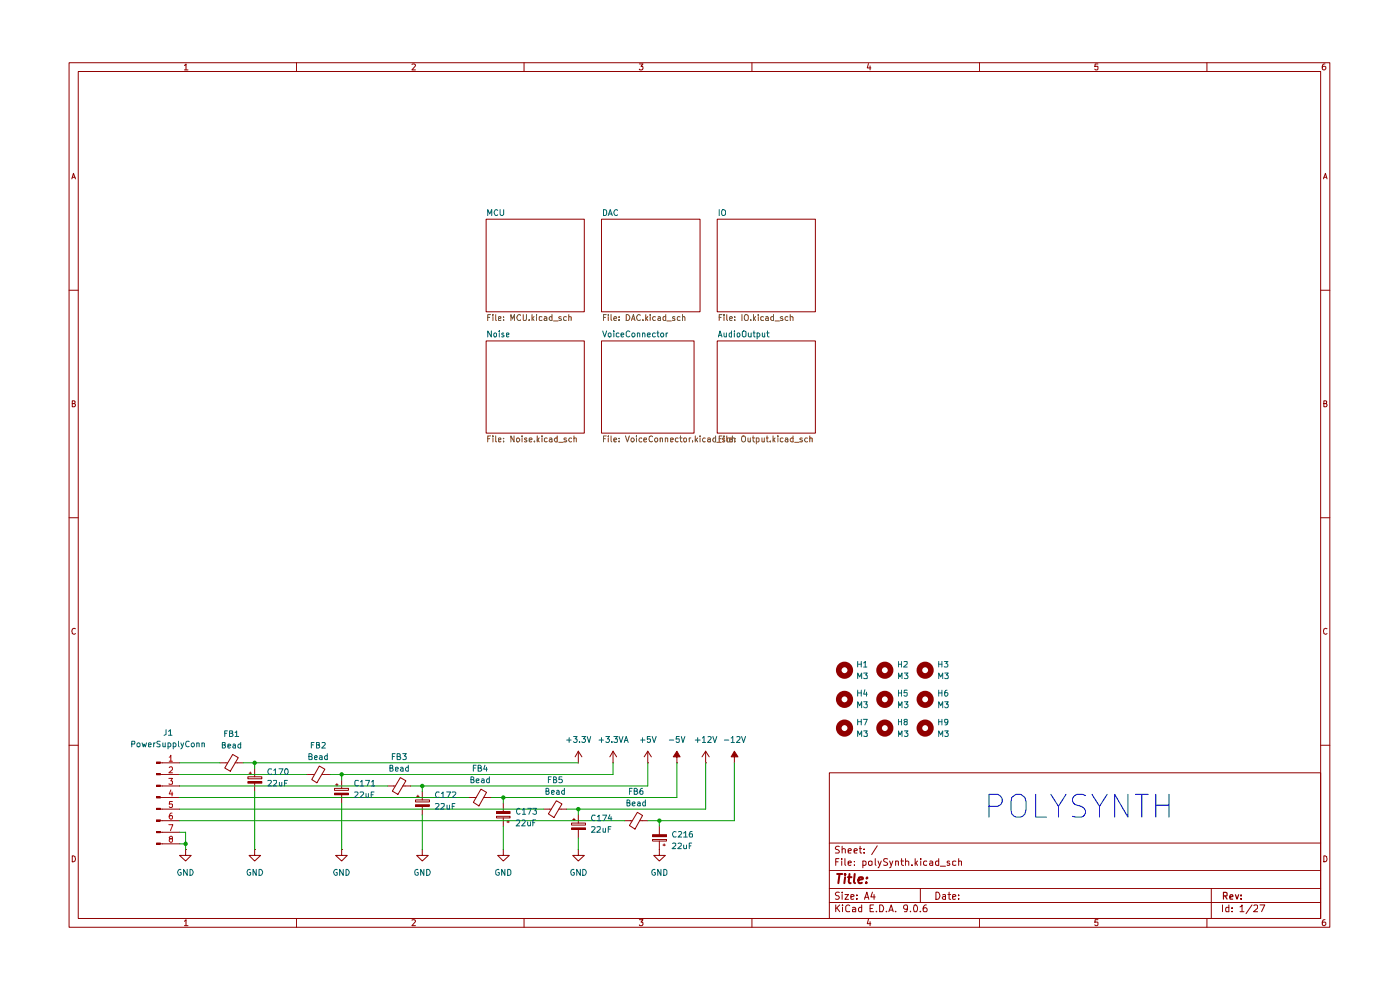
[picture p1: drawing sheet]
<svg xmlns="http://www.w3.org/2000/svg" width="297mm" height="210mm" viewBox="0 0 297 210" stroke-linecap="round" stroke-linejoin="round" font-family="sans-serif">
<g fill="none" stroke="#910000" stroke-width=".21">
<path d="M14.7 13.3h267.4v183.4h-267.4zM16.6 15.2h263.6v179.6h-263.6zM39.1 13.9l.4-.3v1.2M39.1 14.8h.8M62.9 13.3v1.9M87.4 13.6h.5l.2 .2-.7 1h.7M111.2 13.3v1.9M135.6 13.6h.8l-.4 .5h.3l.1 .1-.1 .5-.5 .1-.2-.1M159.5 13.3v1.9M184.2 13.5l-.2 .9h.7M184.6 14v.8M207.8 13.3v1.9"/>
<path d="M232.9 13.6h-.6l-.1 .6 .6-.1 .1 .6-.1 .1h-.4l-.2-.1M256 13.3v1.9M281.1 13.6h-.4l-.2 1 .3 .2h.2l.3-.2v-.4l-.2-.1h-.5l-.1 .1M15.2 37.9l.4-1.1 .4 1.1M15.3 37.6h.6M280.8 37.9l.4-1.1 .3 1.1M280.8 37.6h.6M14.7 61.6h1.9M280.2 61.6h1.9M15.3 85.6h.5l.1-.2v-.3l-.6-.1v1.3l.6-.1 .1-.3-.2-.3M280.8 85.6h.5l.1-.2v-.3l-.6-.1v1.3l.6-.1 .1-.3-.2-.3M14.7 109.8h1.9"/>
<path d="M280.2 109.8h1.9M16 133.4l-.2-.1a.65 .65 0 0 0-.6 .6 .65 .65 0 0 0 .6 .6l.2-.1M281.5 133.4l-.2-.1a.65 .65 0 0 0-.6 .6 .65 .65 0 0 0 .6 .6l.2-.1M14.7 158.1h1.9M280.2 158.1h1.9M175.9 163.9h104.3v30.9h-104.3zM175.9 178.8h104.3M178.1 179.6l-.5-.1-.3 .2v.4l.5 .2 .3 .4-.2 .2h-.7M178.7 179.5v1.4M182.5 179.5v1.3v.1h.3M186.1 179.4l-1.2 1.9M15.3 181.5a.64 .64 0 0 1 .7 .7 .64 .64 0 0 1-.7 .6z"/>
<path d="M39.1 195.4l.4-.3v1.3M39.1 196.4h.8M62.9 194.8v1.9M87.4 195.2l.5-.1 .2 .2-.7 1.1h.7M111.2 194.8v1.9M135.6 195.1h.8l-.4 .5h.3l.1 .2-.1 .5-.5 .1-.2-.2M159.5 194.8v1.9M175.9 191.4h104.3M175.9 188.5h104.3M175.9 184.7h104.3M177.3 192v1.4M177.3 182.8h.5"/>
<path d="M177.6 192.6l.5 .8M178 182.1h-.7v1.5M178.1 189.3l-.5-.1-.3 .2v.4l.5 .2 .3 .4-.3 .4-.6-.1M178.1 192l-.8 .8M178.6 182.1v.2M178.6 182.6v1M178.7 189.2v.2M178.7 180.2l.2-.2 .4 .2v.7M178.7 189.8v1M178.7 192v.1M178.7 192.5v.9M179.2 189.8h.8l-.8 1h.8"/>
<path d="M179.2 182.1v1.3l.2 .2M179.9 183.1l.7-.1-.2-.4-.5 .2v.6l.3 .2 .3-.1M179.9 180.5l.7-.1-.2-.4-.5 .2v.6l.1 .1h.5M180.3 192.1l-.5-.1-.4 .3 .1 .9 .2 .2 .6-.1M180.5 190.3l.7-.2-.1-.3h-.6v.9h.6M180.9 192.5h.4l.2 .2v.7h-.6v-.4l.6-.2M181.2 180.5l.7-.1-.1-.3-.4-.1-.2 .2 .1 .7h.5M181.3 183.5v.1M181.3 182.7v.1M181.8 190.6v.2M181.8 189.8v.2M182.3 180h.5"/>
<path d="M182.8 192v1.4h-.5l-.2-.7 .3-.2h.4M183.1 182.7l.4-.1 .2 .3-.1 .6h-.5M183.1 182.6v1.5M183.3 180.9h.1M183.3 180.1v.1M183.4 190.8l.5-1.6 .4 1.6M183.5 190.3h.7M184.2 195l-.2 .9h.7M184.3 182.7h.7v.8h-.7zM184.6 195.5v.9M184.6 192.7h.5M185.1 189.2l-.4 1.1h1"/>
<path d="M185.3 192h-.7v1.4h.7M185.4 189.8v1M185.7 182.1v1.3l.1 .2M185.9 193.3v.1M186.3 182.6l.3 1M186.6 192a.81 .81 0 0 1 .9 .4 .81 .81 0 0 1-.3 1h-.6zM186.9 182.6a2.02 2.02 0 0 1-.6 1.5M188 193.3v.1M188.3 182.2l-.6-.1-.2 .3v.3l.8 .4-.1 .4h-.7M188.6 193.4l.5-1.4 .4 1.4M188.7 193.1h.7M188.7 182.6l.4 1"/>
<path d="M189.4 182.6l-.4 1.3-.3 .2M190 193.3v.1M190 182.7h.6v.9M190 182.6v1M191.1 182.6h.6M191.3 182.1v1.3l.4 .2M192.1 182.7l.4-.1 .3 .2v.8M192.1 182.1v1.5M192.5 192.6v.2a.52 .52 0 0 1-.8-.2l.2-.6h.4l.2 .1a1.27 1.27 0 0 1-.2 1.3h-.4M193.1 193.3v.1M193.5 183.5v.1M194 192h.1a.87 .87 0 0 1 .3 1.4l-.5-.1-.1-.8z"/>
<path d="M194.1 182.1v1.5M194.3 183.1l.4 .5M194.7 182.6l-.6 .5M195.2 193.3v.1M195.2 188.5v2.9M195.3 182.1v.2M195.3 182.6v1M196.5 192h-.2a1.04 1.04 0 0 0-.3 1.4h.5l.2-.6-.3-.3-.6 .3M196.6 182.7l-.4-.1-.3 .3 .1 .6h.6M197.3 182.7l.3-.1 .3 .2v.8M197.9 183l-.6 .1-.1 .1 .2 .4 .5-.1M198.5 189.2a.77 .77 0 0 1 .9 .8 .77 .77 0 0 1-.9 .8z"/>
<path d="M199.1 182.7l-.4-.1-.2 .3v.6h.6M199.1 182.1v1.5M199.5 183.7h1.1M200 189.8h.6v1M200.6 190.1l-.7 .2 .3 .5 .4-.1M201.1 189.8h.6M201.3 189.2v1.5l.4 .1M201.4 182.7l-.3-.1-.2 .3 .1 .2h.3l.2 .3-.2 .2-.4-.1M202.1 190.3l.7-.2-.1-.3h-.6v.9h.6M202.8 182.7h-.7v.8h.7M203.4 190.6v.2M203.4 189.8v.2"/>
<path d="M203.4 182.7h.6v.9M203.4 182.1v1.5M207.8 194.8v1.9M232.9 195.1h-.6l-.1 .6 .6-.1 .1 .6-.1 .2h-.4l-.2-.2M256 194.8v1.9M257 188.5v6.3M259.3 192v1.4M260.7 192v1.4h-.6v-.9h.6M261.4 193.3v.1M261.4 192.5v.2M263.1 192.4l.3-.2 .1-.2v1.4M263.1 193.4h.8"/>
<path d="M265.6 192l-1.3 1.8M266 192.1l.2-.1h.5l.1 .6-.9 .8h.9M267.3 192h1l-.7 1.4M280.8 181.5a.64 .64 0 0 1 .7 .7 .64 .64 0 0 1-.7 .6zM281.1 195.1l-.4 .1-.2 .9 .3 .3h.2l.3-.3v-.3l-.2-.2h-.5l-.1 .2"/>
</g>
<path d="M259.6 190h.6l.1-.5-.2-.2h-.5v1.4M259.9 190l.4 .7M260.9 190.3l.7-.2-.2-.3-.4 .1-.1 .7 .1 .1h.5M262.1 189.8l.3 .9 .4-.9M263.3 190.6v.1M263.3 189.9v.1" fill="none" stroke="#910000" stroke-width=".25"/>
<path d="M177.6 185.4h1.1M178.1 185.4l-.3 1.9M179.3 185.4v.2M179.3 186.1l-.2 1.2M179.9 186.1h.7M180.2 185.4l-.2 1.6 .1 .3h.4M181.3 185.4l-.2 1.6 .3 .3M182.1 186.7l.9-.2v-.3a.6 .6 0 0 0-.8 .1v1h.6M183.8 187.2v.1M183.9 186.2h.1l-.1 .1v-.1v.1" fill="none" stroke="#910000" stroke-width=".42"/>
<g fill="#fff">
<path d="M127.6 46.5h20.9v19.6h-20.9z"/>
<path d="M103.1 46.5h20.9v19.6h-20.9z"/>
<path d="M127.6 72.3h19.6v19.6h-19.6z"/>
<path d="M103.1 72.3h20.9v19.6h-20.9z"/>
<path d="M152.2 72.3h20.8v19.6h-20.8z"/>
<path d="M152.2 46.5h20.8v19.6h-20.8z"/>
</g>
<g fill="none" stroke="#910000" stroke-width=".21">
<path d="M103.1 46.5h20.9v19.6h-20.9zM127.6 46.5h20.9v19.6h-20.9zM152.2 46.5h20.8v19.6h-20.8zM103.1 72.3h20.9v19.6h-20.9zM127.6 72.3h19.6v19.6h-19.6zM152.2 72.3h20.8v19.6h-20.8zM122.7 159.4l-.7 1.1M122.7 159.4l.7 1.1M122.7 159.4v2.4M115.3 171.6h1.6M118 169.9l1.2 .6-1.7 2.9-1.2-.8zM118.5 171.6h1.7"/>
<path d="M122.7 161.8h.1"/>
</g>
<g fill="none" stroke="#910000" stroke-width="1.2">
<circle cx="187.7" cy="148.3" r="1.23"/>
<circle cx="187.7" cy="142.2" r="1.23"/>
<circle cx="187.7" cy="154.4" r="1.23"/>
<circle cx="196.3" cy="148.3" r="1.23"/>
<circle cx="196.3" cy="142.2" r="1.23"/>
<circle cx="196.3" cy="154.4" r="1.23"/>
</g>
<path d="M155.8 159.4l.8 1.1h-.8v1.3v-1.3h-.7z" fill="#910000"/>
<g fill="none" stroke="#910000" stroke-width=".21">
<path d="M130.1 159.4l-.7 1.1M130.1 159.4l.7 1.1M130.1 159.4v2.4M137.4 159.4l-.7 1.1M137.4 159.4l.8 1.1M137.4 159.4v2.4M149.7 159.4l-.8 1.1M149.7 159.4l.8 1.1M149.7 159.4v2.4M121.2 174.6h3v.4h-3zM121.2 175.6h3v.4h-3zM121.5 173.8h.5"/>
<path d="M121.8 173.6v.5M122.7 172.8v1.8M122.7 176v1.7M130.1 161.8h.1M132.5 174.1h1.6M135.2 172.3l1.1 .7-1.6 2.9-1.2-.8zM135.7 174.1h1.7M137.4 161.8h.1M138.4 178.1h3v.3h-3zM138.4 177.1h3v.4h-3zM139.9 175.3v1.8M139.9 178.4v1.8"/>
<path d="M140.6 179.3h.5M140.9 179v.4M149.7 161.8h.1M155.8 160.5h-.7l.7-1.1 .8 1.1h-.8v1.3M155.8 161.8h.1M122.7 180.2v1.3h1.3l-1.3 1.1-1.2-1.1h1.2M122.7 180.2h.1M139.9 180.2v1.3h1.2l-1.2 1.1-1.2-1.1h1.2M139.9 180.2h.1"/>
</g>
<g fill="none" stroke="#910000" stroke-width="1.2">
<circle cx="179.2" cy="154.4" r="1.23"/>
<circle cx="179.2" cy="142.2" r="1.23"/>
<circle cx="179.2" cy="148.3" r="1.23"/>
</g>
<path d="M138.4 177.3h3" fill="none" stroke="#910000" stroke-width=".42"/>
<path d="M121.2 175.8h3" fill="none" stroke="#910000" stroke-width=".34"/>
<path d="M143.6 159.4l.7 1.1h-.7v1.3v-1.3h-.8z" fill="#910000"/>
<g fill="none" stroke="#910000" stroke-width=".21">
<path d="M46.7 161.8h1.6M49.4 160l1.2 .7-1.7 2.9-1.2-.7zM49.9 161.8h1.7M52.6 164.8h2.9v.4h-2.9zM52.6 165.8h2.9v.3h-2.9zM52.8 164h.5M53.1 163.8v.5M54 163v1.8M54 166.1v1.8M88.1 169.7h3v.4h-3zM88.1 170.7h3v.3h-3zM88.4 168.9h.5"/>
<path d="M88.7 168.7v.5M89.6 167.9v1.8M89.6 171v1.8M105.3 173.2h2.9v.3h-2.9zM105.3 172.1h2.9v.5h-2.9zM106.8 170.4v1.7M106.8 173.5v1.8M107.5 174.3h.5M107.8 174.1v.4M143.6 160.5h.7l-.7-1.1-.8 1.1h.8v1.3M143.6 161.8h.1M39.4 180.2v1.3h1.2l-1.2 1.1-1.3-1.1h1.3"/>
<path d="M39.4 180.2h.1M54 180.2v1.3h1.3l-1.3 1.1-1.2-1.1h1.2M54 180.2h.1M72.5 180.2v1.3h1.2l-1.2 1.1-1.3-1.1h1.3M72.5 180.2h.1M89.6 180.2v1.3h1.3l-1.3 1.1-1.2-1.1h1.2M89.6 180.2h.1M106.8 180.2v1.3h1.2l-1.2 1.1-1.2-1.1h1.2M106.8 180.2h.1"/>
</g>
<path d="M52.6 166h2.9M88.1 170.9h3" fill="none" stroke="#910000" stroke-width=".34"/>
<path d="M105.3 172.4h2.9" fill="none" stroke="#910000" stroke-width=".42"/>
<path d="M33.2 161.6h.8v.3h-.8z" fill="#910000"/>
<path d="M33.2 161.6h.8v.3h-.8z" fill="none" stroke="#910000" stroke-width=".21"/>
<path d="M33.2 164.1h.8v.3h-.8z" fill="#910000"/>
<path d="M33.2 164.1h.8v.3h-.8z" fill="none" stroke="#910000" stroke-width=".21"/>
<path d="M33.2 166.6h.8v.2h-.8z" fill="#910000"/>
<path d="M33.2 166.6h.8v.2h-.8z" fill="none" stroke="#910000" stroke-width=".21"/>
<path d="M33.2 169h.8v.3h-.8z" fill="#910000"/>
<path d="M33.2 169h.8v.3h-.8z" fill="none" stroke="#910000" stroke-width=".21"/>
<path d="M33.2 171.5h.8v.2h-.8z" fill="#910000"/>
<path d="M33.2 171.5h.8v.2h-.8z" fill="none" stroke="#910000" stroke-width=".21"/>
<path d="M33.2 173.9h.8v.3h-.8z" fill="#910000"/>
<path d="M33.2 173.9h.8v.3h-.8z" fill="none" stroke="#910000" stroke-width=".21"/>
<path d="M33.2 176.4h.8v.2h-.8z" fill="#910000"/>
<path d="M33.2 176.4h.8v.2h-.8z" fill="none" stroke="#910000" stroke-width=".21"/>
<path d="M33.2 178.8h.8v.3h-.8z" fill="#910000"/>
<g fill="none" stroke="#910000" stroke-width=".21">
<path d="M33.2 178.8h.8v.3h-.8zM34 161.8h4.1M34 164.3h4.1M34 166.7h4.1M34 169.2h4.1M34 171.6h4.1M34 174.1h4.1M34 176.5h4.1M34 179h4.1M65.1 164.3h1.5M67.7 162.5l1.2 .7-1.7 2.8-1.1-.6zM68.3 164.3h1.7"/>
<path d="M71 167.2h2.9v.5h-2.9zM71 168.2h2.9v.4h-2.9zM71.2 166.5h.5M71.5 166.2v.5M72.5 165.5v1.7M72.5 168.6v1.8M82.2 166.7h1.6M84.9 164.9l1.2 .7-1.7 2.9-1.2-.7zM85.4 166.7h1.7M99.4 169.2h1.6M102 167.4l1.2 .7-1.6 2.9-1.2-.8zM102.6 169.2h1.7"/>
</g>
<path d="M35.8 165.1h.8l-.4 .5 .4 .1v.6h-.8M35.8 174.9h.9l-.5 1.3M35.9 160.6l.3-.4v1.3M35.9 162.8l.2-.1h.3l.2 .1v.5l-.8 .6h.8M35.9 161.5h.7M36.2 177.9l-.3-.3 .3-.2h.2l.2 .4-.4 .1-.3 .3v.2l.3 .3 .4-.2v-.4l-.2-.2M36.2 167.6l-.3 .8h.8M36.5 172.5a.72 .72 0 0 0-.6 .5 .72 .72 0 0 0 .3 .7l.4-.1v-.5l-.4-.1-.3 .2M36.5 168v.8M36.6 170h-.6l-.1 .6h.7v.5l-.2 .2h-.3l-.2-.2" fill="none" stroke="#b90000" stroke-width=".21"/>
<path d="M71 168.4h2.9" fill="none" stroke="#910000" stroke-width=".34"/>
<g fill="none" stroke="#090" stroke-width=".21">
<path d="M38.1 174.1h94.4M38.1 169.2h61.3M38.1 171.6h77.2M38.1 166.7h44.1M38.1 164.3h27M38.1 176.5h1.3v3.7M38.1 179h1.3M38.1 161.8h8.6M51.6 161.8h71.1M54 161.8v1.2M54 167.9v12.3M72.5 164.3v1.2"/>
<path d="M72.5 170.4v9.8M89.6 166.7v1.2M89.6 172.8v7.4M106.8 169.2v1.2M106.8 175.3v4.9M122.7 171.6v1.2M122.7 177.7v2.5M130.1 161.8v2.5h-60.1M137.4 161.8v4.9h-50.3M139.9 174.1v1.2M143.6 161.8v7.4h-39.3M149.7 161.8v9.8h-29.5"/>
<path d="M155.8 161.8v12.3h-18.4"/>
</g>
<g fill="none" stroke="#0000ca" stroke-width=".21">
<path d="M209.8 171h1.9a1.31 1.31 0 0 0 .9-1.2 1.31 1.31 0 0 0-.9-1.3h-1.9v4.8M214.6 169.2a1.66 1.66 0 0 1 1.9-.7 1.66 1.66 0 0 1 1.2 1.6v1.6l-.3 .9a1.6 1.6 0 0 1-1.8 .7 1.6 1.6 0 0 1-1.1-1.6v-1.6zM219.7 168.5v4.8h2.3M222.9 168.5l1.6 2.5 1.6-2.5M224.5 171v2.3M230.3 168.8l-.7-.3h-1.2a1.16 1.16 0 0 0-.9 1.1 1.16 1.16 0 0 0 .9 1.2 1.75 1.75 0 0 1 1.9 1.6l-.3 .5a2.11 2.11 0 0 1-2.5 .3M231.7 168.5l1.6 2.5 1.6-2.5M233.3 171v2.3M239.3 168.5v4.8l-2.8-4.8v4.8M240.9 168.5h2.7M242.2 168.5v4.8M245.2 168.5v4.8"/>
<path d="M245.2 170.8h2.8M248 168.5v4.8"/>
</g>
<g fill="none" stroke="#006665" stroke-width=".21">
<path d="M103.5 45.7v-1.2l.4 .9 .4-.9v1.2M105.6 44.6l-.3-.1a.65 .65 0 0 0-.5 .6 .65 .65 0 0 0 .5 .6l.3-.1M106.1 44.5v1l.2 .2h.3l.3-.2v-1M128 44.5a.52 .52 0 0 1 .7 .3v.6a.52 .52 0 0 1-.7 .3zM129 45.7l.5-1.2 .4 1.2M129.2 45.4h.6M131 44.6l-.3-.1a.65 .65 0 0 0-.5 .6 .65 .65 0 0 0 .5 .6l.3-.1M152.6 44.5v1.2M153.3 44.5h.4a.74 .74 0 0 1 .1 1.1l-.5 .1a.86 .86 0 0 1 0-1.2zM104.2 70.2v1.3l-.7-1.3v1.3M104.8 70.7l.4-.1 .1 .2v.5l-.1 .2-.5-.3zM105.9 70.2v.2"/>
<path d="M105.9 70.6v.9M106.9 70.7l-.3-.1-.2 .3 .5 .4-.1 .2-.4-.1M107.4 71h.6v-.3h-.6v.7h.6M127.9 70.2l.4 1.3 .4-1.3M129 70.8l.3-.2 .3 .2v.5l-.1 .2-.5-.2zM130.2 70.2v.2M130.2 70.6v.9M131.3 70.7l-.3-.1-.3 .2v.5l.3 .2 .3-.1M131.7 71h.6l-.1-.4-.5 .2v.5l.2 .2 .4-.1M133.6 70.4l-.4-.2-.4 .3v.6l.2 .3 .4 .1 .2-.2M134.1 70.7l.4-.1 .2 .3v.3l-.2 .3-.5-.3zM135.2 70.8l.2-.2 .3 .2v.7"/>
<path d="M135.2 70.6v.9M136.3 70.8l.2-.2 .3 .2v.7M136.3 70.6v.9M137.3 71h.6v-.3l-.4-.1-.2 .2v.5l.2 .2 .4-.1M139 70.7l-.3-.1-.3 .2v.5l.3 .2 .3-.1M139.4 70.6h.4M139.5 70.2v1.1l.3 .2M140.1 70.9l.3-.3 .3 .1v.7l-.3 .1-.3-.3zM141.3 70.6v.9M141.7 70.6l-.4 .3M152.4 71.5l.3-1.3 .5 1.3M152.5 71.1h.6"/>
<path d="M153.6 70.6v.7l.2 .2 .3-.2M154.1 70.6v.9M155.2 70.7l-.3-.1-.2 .2v.5l.2 .2 .3-.1M155.2 70.2v1.3M155.8 70.2v.2M155.8 70.6v.9M156.4 70.8l.2-.2 .3 .1v.7l-.3 .1-.2-.2zM157.5 70.4l.2-.2 .5 .2v.9l-.2 .2-.5-.2zM158.8 70.6v.7l.2 .2 .3-.2M159.3 70.6v.9M159.8 70.6h.4M159.9 70.2v1.2l.3 .1"/>
<path d="M160.6 70.7l.4-.1 .2 .3v.3l-.2 .3-.4-.1M160.6 70.6v1.3M161.7 70.6v.7l.2 .2 .3-.2M162.2 70.6v.9M162.6 70.6h.6M162.8 70.2v1.1l.4 .2"/>
</g>
<g fill="none" stroke="#765500" stroke-width=".21">
<path d="M103.5 67.3h.4M104.1 66.7h-.6v1.3M104.6 66.7v.2M104.6 67.2v.8M105.2 66.7v1.2l.1 .1M105.8 67.6l.5-.1v-.3h-.5v.7h.5M106.9 67.8v.2M106.9 67.2v.1M108.4 68v-1.3l.3 1 .4-1v1.3M110.4 66.9l-.2-.2a.64 .64 0 0 0-.6 .7 .64 .64 0 0 0 .6 .6l.2-.2M111 66.7v1.1l.2 .2 .4-.1 .1-.2v-1M112.3 67.8v.2"/>
<path d="M112.9 66.7v1.3M113 67.5l.3 .5M113.3 67.2l-.4 .5M113.8 66.7v.2M113.8 67.2v.8M115 67.2h-.6v.6l.2 .2 .4-.1M115.5 67.2h.3l.2 .1v.7M116 67.5h-.4l-.2 .2 .2 .3 .4-.1M117.1 67.2h-.3l-.3 .2v.3l.3 .3 .3-.1M117.1 66.7v1.3M117.4 68.1h1M119 67.2h-.3l-.2 .2 .6 .4-.2 .2-.4-.1"/>
<path d="M120.1 67.2h-.3l-.2 .2v.5h.5M120.7 67.2h.5v.8M120.7 66.7v1.3M128 67.3h.4M128.6 66.7h-.6v1.3M129 66.7v.2M129 67.2v.8M129.6 66.7v1.1l.2 .2M130.2 67.6l.6-.1-.2-.3-.4 .1v.5l.2 .2 .3-.1M131.3 67.8v.2M131.3 67.2v.1M132.8 66.7a.65 .65 0 0 1 .8 .7 .65 .65 0 0 1-.8 .6z"/>
<path d="M133.9 68l.5-1.3 .3 1.3M134 67.7h.6M135.8 66.9l-.2-.2a.64 .64 0 0 0-.6 .7 .64 .64 0 0 0 .6 .6l.2-.2M136.4 67.8v.2M137 66.7v1.3M137.1 67.5l.3 .5M137.4 67.2l-.4 .5M137.9 66.7v.2M137.9 67.2v.8M139 67.2h-.3l-.3 .2v.3l.3 .3 .3-.1M139.6 67.2h.4l.1 .1v.7M140.1 67.5h-.4l-.2 .2 .2 .3 .4-.1"/>
<path d="M141.2 67.2h-.3l-.3 .2 .1 .5h.5M141.2 66.7v1.3M141.5 68.1h.9M143.2 67.2h-.4l-.1 .1 .1 .3 .4 .1v.2h-.5M144.3 67.2a.36 .36 0 0 0-.6 .2l.1 .5h.5M144.8 67.2h.3l.2 .1v.7M144.8 66.7v1.3M152.6 67.3h.4M153.2 66.7h-.6v1.3M153.6 66.7v.2M153.6 67.2v.8M154.2 66.7v1.1l.2 .2"/>
<path d="M154.8 67.6l.6-.1-.2-.3-.4 .1v.5l.1 .2 .4-.1M155.9 67.8v.2M155.9 67.2v.1M157.4 66.7v1.3M158 66.9l.2-.2 .5 .2 .1 .7-.4 .4-.4-.2zM159.3 67.8v.2M159.9 66.7v1.3M159.9 67.5l.4 .5M160.3 67.2l-.4 .5M160.9 66.7v.2M160.9 67.2v.8M162 67.2a.36 .36 0 0 0-.6 .2l.1 .5h.5"/>
<path d="M162.5 67.2h.3l.2 .1v.7M163 67.5h-.4l-.2 .2 .2 .3 .4-.1M164.1 67.2h-.3l-.3 .2v.3l.3 .3 .3-.1M164.1 66.7v1.3M164.4 68.1h1M166 67.2h-.2l-.3 .2 .5 .2 .1 .2-.1 .2-.5-.1M167.1 67.2h-.3l-.3 .2v.3l.3 .3 .3-.1M167.6 67.2h.4l.2 .1v.7M167.6 66.7v1.3M103.5 93.1h.4M104.1 92.5h-.6v1.2M104.6 92.5v.1"/>
<path d="M104.6 92.9v.8M105.2 92.5v1.2h.1M105.8 93.3l.5-.1v-.2h-.5v.7h.5M106.9 93.6v.1M106.9 93v.1M109.1 92.5v1.2l-.7-1.2v1.2M109.6 93l.4-.1 .2 .2v.4l-.2 .2-.4-.2zM110.7 92.5v.1M110.7 92.9v.8M111.8 93l-.4-.1-.1 .2 .1 .2 .4 .1v.3h-.5M112.3 93.3l.6-.1-.2-.3-.4 .1v.7h.5M113.4 93.6v.1"/>
<path d="M114 92.5v1.2M114.1 93.2l.3 .5M114.4 92.9l-.4 .5M115 92.5v.1M115 92.9v.8M116.1 93l-.4-.1-.2 .2v.5l.2 .1h.4M116.6 93l.3-.1 .2 .2v.6M117.1 93.2h-.4l-.2 .2 .2 .3h.4M118.2 93l-.3-.1-.3 .2v.4l.3 .2h.3M118.2 92.5v1.2M118.5 93.8h1M120.1 93l-.3-.1-.2 .2 .5 .2 .1 .3-.1 .1h-.5"/>
<path d="M121.2 93l-.3-.1-.2 .2v.4l.2 .2h.3M121.8 93.1l.1-.2 .4 .1v.7M121.8 92.5v1.2M128 93.1h.4M128.6 92.5h-.6v1.2M129 92.5v.1M129 92.9v.8M129.6 92.5v1.1l.2 .1M130.2 93.3l.6-.1-.2-.3-.4 .2v.5l.2 .1h.3M131.3 93.6v.1M131.3 93v.1M132.7 92.5l.4 1.2 .4-1.2"/>
<path d="M133.9 93l.4-.1 .2 .2v.4l-.2 .2-.4-.2zM135 92.5v.1M135 92.9v.8M136.1 93l-.3-.1-.2 .2v.6h.5M136.6 93.3l.6-.1v-.2l-.5-.1-.1 .2v.5l.1 .1h.5M138.4 92.6l-.2-.1a.65 .65 0 0 0-.5 .6 .65 .65 0 0 0 .5 .6l.2-.1M138.9 93.1l.2-.2 .4 .1v.7h-.4l-.2-.2zM140 93.1l.2-.2 .4 .1v.7M140 92.9v.8M141.1 93.1l.2-.2 .4 .1v.7M141.1 92.9v.8M142.2 93.3l.6-.1v-.2h-.6v.7h.6"/>
<path d="M143.9 93l-.4-.1-.2 .2v.6h.6M144.2 92.9h.5M144.4 92.5v1.1l.3 .1M145 93.1l.2-.2 .4 .2v.5l-.1 .1-.5-.1zM146.2 92.9v.8M146.6 92.9l-.4 .2M146.9 93.6v.1M147.5 92.5v1.2M147.7 93.2l.3 .5M148 92.9l-.5 .5M148.5 92.5v.1M148.5 92.9v.8"/>
<path d="M149.6 93l-.3-.1-.3 .2v.4l.3 .2h.3M150.1 93l.4-.1 .2 .2v.6M150.7 93.2l-.6 .1v.4h.6M151.8 93l-.3-.1-.3 .2 .1 .6h.5M151.8 92.5v1.2M152.1 93.8h.9M152.6 93.1h.4M153.2 92.5h-.6v1.2M153.6 92.5v.1M153.6 92.9v.8M153.7 93l-.3-.1-.1 .2 .5 .5-.2 .1h-.3M154.2 92.5v1.1l.2 .1"/>
<path d="M154.8 93.3l.6-.1-.2-.3-.4 .2v.5l.1 .1h.4M154.9 93l-.5-.1-.1 .2v.5l.1 .1h.5M155.4 93.1l.1-.2 .4 .2v.6v-.1M155.4 92.5v1.2M155.9 93v.1M157.5 92.6l.3-.1 .4 .4-.1 .7-.3 .1h-.3l-.2-.4zM158.7 92.9v.7l.1 .1 .4-.1M159.2 92.9v.8M159.6 92.9h.5M159.8 92.5v1.1l.3 .1M160.4 93l.5-.1 .1 .2v.5l-.1 .1h-.5M160.4 92.9v1.3"/>
<path d="M161.6 92.9v.8h.4l.1-.1M162.1 92.9v.8M162.6 92.9h.4M162.7 92.5v1.2h.3M163.4 93.6v.1M164 92.5v1.2M164.1 93.2l.3 .5M164.4 92.9l-.4 .5M165 92.5v.1M165 92.9v.8M166.1 93l-.3-.1-.3 .2 .1 .6h.5M166.6 93l.4-.1 .1 .2v.6"/>
<path d="M167.1 93.2h-.4l-.2 .2 .2 .3h.4M168.2 93l-.3-.1-.3 .2v.4l.3 .2h.3M168.2 92.5v1.2M168.6 93.8h.9M170.2 93l-.3-.1-.2 .2 .4 .2 .2 .3-.2 .1h-.4M171.3 93l-.4-.1-.2 .2v.4l.2 .2h.4M171.8 93.1l.2-.2 .3 .1v.7M171.8 92.5v1.2"/>
</g>
<g fill="#090">
<circle cx="106.8" cy="169.2" r=".47"/>
<circle cx="122.7" cy="171.6" r=".47"/>
<circle cx="139.9" cy="174.1" r=".47"/>
<circle cx="39.4" cy="179" r=".47"/>
<circle cx="54" cy="161.8" r=".47"/>
<circle cx="89.6" cy="166.7" r=".47"/>
<circle cx="72.5" cy="164.3" r=".47"/>
</g>
<g fill="none" stroke="#006665" stroke-width=".21">
<path d="M27.9 157.8h.6v-.6h-.6v1.2M29.3 157.6l.4 .2v.4l-.2 .2-.5-.2v-.4zM30.1 157.6l.3 .8 .2-.6 .2 .6 .3-.8M31.5 158l.6-.1-.2-.3-.4 .1v.6h.5M32.6 157.6v.8M32.9 157.6l-.3 .2M34 157.2h-.6l-.1 .2 .2 .4 .5 .2v.3h-.7M34.5 157.6v.7h.6M35.1 157.6v.8M35.2 154.8v1l-.4 .2M35.6 157.7l.4-.1 .2 .2v.5h-.6M35.6 157.6v1.2"/>
<path d="M35.7 155.1l.5-.3v1.2M35.7 156h.8M36.8 157.7l.3-.1 .2 .2v.5h-.5M36.8 157.6v1.2M37.9 157.2v1.1l.1 .1M38.4 157.6l.3 .8M39 157.6l-.3 .8-.3 .4M40.1 157.3l-.5-.1a.61 .61 0 0 0-.2 .8 .61 .61 0 0 0 .7 .3M40.6 157.8l.2-.2 .4 .1v.6h-.6zM41.7 157.7l.2-.1 .4 .1v.7M41.7 157.6v.8M42.8 157.7l.2-.1 .4 .1v.7"/>
<path d="M42.8 157.6v.8M47.2 158h.5l.1-.4-.6-.1v1.2l.6-.1v-.3l-.2-.3M47.7 155.5h.4M48.3 155h-.6v1.2M48.3 158.3l.6-.1v-.3h-.6v.7h.6M48.7 155.5h.6v-.5h-.6v1.2h.5l.3-.4-.4-.3M49.5 157.9l.3-.1 .2 .2v.7M49.9 155.4l.3-.4v1.2M49.9 156.2h.7M50 158.2h-.5l-.1 .2 .1 .3 .5-.1M51.1 157.9l-.4-.1-.2 .3 .1 .5h.5M51.1 157.5v1.2"/>
<path d="M66 158h.5M66.6 157.5h-.6v1.2M67.1 158h.6v-.4l-.6-.1v1.2l.6-.1 .1-.3-.2-.3M68.3 157.6l.5-.1 .2 .3-.8 .9h.8M69.4 159.9v1.2M83.8 159.9h-.6v1.2M85.4 159.9h.8l-.4 .5 .3 .1v.5h-.7M120.2 157h1M120.7 156.5v1M121.7 156.2h.7l-.4 .5h.3v.7l-.5 .1-.1-.2M122.9 157.3v.2M123.4 156.2h.8l-.4 .5 .4 .2v.3l-.2 .3h-.4l-.2-.2"/>
<path d="M124.5 156.2l.5 1.3 .3-1.3M127.1 157h.9M127.6 156.5v1M128.5 156.2h.8l-.4 .5 .4 .2v.3l-.3 .3h-.3l-.2-.2M129.8 157.3v.2M130.2 156.2h.8l-.4 .5 .4 .1v.5l-.2 .2h-.4l-.2-.2M131.3 156.2l.4 1.3 .5-1.3M132.4 157.5l.4-1.3 .5 1.3M132.5 157.1h.6M135.9 157h.9M136.3 156.5v1M137.9 156.2h-.6v.6l.6-.1 .1 .2-.1 .5-.4 .1-.2-.2"/>
<path d="M138.4 156.2l.4 1.3 .4-1.3M142 157h.9M144.1 156.2h-.6l-.1 .6 .6-.1 .1 .6-.2 .2h-.3l-.2-.2M144.5 156.2l.4 1.3 .4-1.3M147.5 157h1M148 156.5v1M149 156.6l.4-.4v1.3M149 157.5h.7M150.2 156.3l.4-.1 .3 .4-.8 .9h.8M151.2 156.2l.4 1.3 .5-1.3M153.7 157h.9M155.1 156.6l.4-.4v1.3"/>
<path d="M155.1 157.5h.7M156.3 156.3h.7v.4l-.8 .8h.8M157.3 156.2l.4 1.3 .5-1.3M182 156.2v-1.2l.4 .9 .4-.9v1.2M182 150.1v-1.2l.4 .8 .4-.8v1.2M182 143.9v-1.1l.4 .8 .4-.8v1.1M182 140.9h.7M182 153.1h.7M182 147h.7M182 140.3v1.2M182 146.4v1.3M182 152.6v1.2"/>
<path d="M182.7 140.3v1.2M182.7 146.4v1.3M182.7 152.6v1.2M183.1 152.6h.9l-.5 1.2M183.2 155h.8l-.4 .5h.4v.6h-.8M183.2 148.9h.8l-.4 .5h.4v.6l-.2 .1-.6-.1M183.2 142.8h.8l-.4 .4 .4 .2v.5h-.8M183.2 140.6l.4-.3v1.2M183.2 141.5h.7M183.5 146.3l-.3 .9h.8M183.8 146.8v.9M190.6 156.2v-1.2l.3 .9 .5-.9v1.2"/>
<path d="M190.6 150.1v-1.2l.3 .8 .5-.8v1.2M190.6 143.9v-1.1l.3 .8 .5-.8v1.1M190.6 140.9h.7M190.6 153.1h.7M190.6 147h.7M190.6 140.3v1.2M190.6 146.4v1.3M190.6 152.6v1.2M191.3 140.3v1.2M191.3 146.4v1.3M191.3 152.6v1.2M191.8 140.4l.6-.1 .1 .5-.8 .7h.8"/>
<path d="M191.9 155h.7l-.4 .5 .4 .2-.1 .4h-.6M191.9 148.9h.7l-.4 .5 .4 .1v.4l-.2 .2h-.4l-.1-.1M191.9 142.8h.7l-.4 .4 .4 .2-.1 .5h-.6M192 153.1l-.2-.3 .1-.2h.5l.1 .3-.2 .2h-.4l-.1 .2 .2 .5 .5-.1v-.5l-.2-.1M192.5 146.4h-.6l-.1 .6 .6-.1 .1 .6-.2 .2h-.4l-.1-.2M199.1 143.9v-1.1l.5 .8 .4-.8v1.1M199.1 156.2v-1.2l.5 .9 .4-.9v1.2M199.1 150.1v-1.2l.5 .8 .4-.8v1.2M199.1 140.3v1.2M199.1 146.4v1.3M199.1 152.6v1.2M199.1 140.9h.7"/>
<path d="M199.1 153.1h.7M199.1 147h.7M199.8 140.3v1.2M199.8 146.4v1.3M199.8 152.6v1.2M200.3 140.3h.8l-.4 .4 .4 .3-.1 .4h-.7M200.4 142.8h.8l-.5 .4 .5 .2-.1 .5h-.7M200.4 155h.8l-.5 .5h.4v.6h-.7M200.4 148.9h.8l-.5 .5h.4v.6l-.5 .1-.2-.1M200.9 146.4l-.3 .1-.2 .2v.8l.4 .2 .3-.3v-.3l-.2-.2h-.4l-.1 .2M201.1 153.1l-.3 .2-.4-.1v-.5l.5-.1a.94 .94 0 0 1 0 1.1l-.4 .1M56.8 165.6l.6-.1 .2 .2-.1 .3-.7 .7h.8"/>
<path d="M57.6 163.2l-.5-.1-.3 .5 .3 .7 .5-.1M58 165.6l.6-.1 .1 .5-.8 .7h.8M58.1 163.4l.3-.3v1.2M58.1 164.3h.7M59.2 163.1h.8l-.6 1.2M59.3 166v.6h.5M59.8 166v.7M60.4 166.1h.4M60.5 163.1l.5 .1a.87 .87 0 0 1 0 1.1l-.5-.1a.94 .94 0 0 1 0-1.1zM61 165.5h-.6v1.2M65.5 160.5h.5l.2-.4-.2-.2h-.5v1.2h.5l.2-.1v-.4l-.2-.1M66.7 160.7l.6-.1-.2-.3-.4 .2v.5l.2 .1 .3-.1"/>
<path d="M67.8 160.4h.5v.7M68.3 160.6h-.4l-.2 .3 .2 .2 .4-.1M69.4 160.4l-.3-.1-.3 .2 .1 .5h.5M75.3 168.1l.5-.1 .2 .3-.8 .9h.8M76 165.6l-.6-.1-.1 .3v.7a.52 .52 0 0 0 .7 .1M76.4 168.1l.6-.1 .1 .2v.3l-.7 .7h.7M76.5 165.9l.3-.4v1.2M76.5 166.7h.6M77.6 165.5h.8l-.5 1.2M77.6 168.3v.7l.2 .2 .4-.1M78.2 168.3v.9M78.7 168.6h.5"/>
<path d="M78.8 165.9l.4-.4v1.2M78.8 166.7h.7M79.3 168h-.6v1.2M82.7 162.9l.6-.1v-.3l-.2-.2h-.4v1.3l.6-.1 .1-.3-.3-.3M83.2 160.5h.5M83.9 163.2l.6-.1-.1-.3h-.5v.7h.5M84.2 160.5h.6v-.6h-.6v1.2h.6l.2-.4-.3-.2M85 162.8l.3-.1 .2 .2v.7M85.5 163.1h-.4l-.2 .2 .2 .3 .4-.1M86.6 162.8l-.3-.1-.3 .3 .1 .5h.5M86.6 162.3v1.3M92.4 170.5l.6-.1 .1 .2v.4l-.7 .6h.7"/>
<path d="M93.1 168.1l-.5-.1a.61 .61 0 0 0-.2 .8 .61 .61 0 0 0 .7 .3M93.6 170.5l.6-.1v.6l-.7 .6h.7M93.6 168.3l.4-.3v1.2M93.6 169.2h.7M94.7 168h.9l-.6 1.2M94.8 170.8v.7h.5M95.3 170.8v.8M95.9 168.1l.6-.1 .2 .2-.1 .3-.7 .7h.8M95.9 171h.5M96.5 170.4h-.6v1.2M99.9 165.4h.5l.1-.5-.6-.1v1.2h.4l.3-.4-.3-.2M100.4 162.9h.4"/>
<path d="M101 165.6l.6-.1v-.2l-.4-.1-.2 .2v.5l.2 .1h.4M101 162.3h-.6v1.3M101.4 162.9h.5l.2-.3-.2-.3h-.5v1.3h.5l.3-.4-.3-.3M102.2 165.3l.3-.1 .2 .2v.6M102.7 165.5h-.4l-.2 .2 .2 .3h.4M102.9 162.3l-.3 .9h.8M103.2 162.7v.9M103.8 165.3h-.5l-.1 .5a.36 .36 0 0 0 .6 .2M103.8 164.8v1.2M109.6 174h.6v.4l-.7 .8h.7M110.3 171.5h-.2a.6 .6 0 0 0-.5 .6 .6 .6 0 0 0 .6 .5h.1M110.7 174l.5-.1 .2 .4-.7 .9h.7"/>
<path d="M110.8 171.8l.4-.3v1.2M110.8 172.7h.7M111.9 174.3l.1 .8 .3 .1 .2-.2M111.9 171.5h.8l-.5 1.2M112.5 174.3v.9M113 171.5h.8l-.3 .5 .3 .1v.5l-.2 .1-.6-.1M113 174.5h.5M113.6 173.9h-.6v1.3M115.8 167.8h.5l.1-.4-.1-.2h-.5v1.3l.6-.1 .1-.3-.2-.3M116.3 165.4h.5M116.9 164.8h-.6v1.2M117 168.1l.6-.1-.2-.3h-.4v.7h.5"/>
<path d="M117.4 165.4h.5v-.5l-.5-.1v1.2h.5l.2-.4-.3-.2M118.1 167.7h.4l.1 .1v.7M118.6 168h-.4l-.2 .2 .2 .3 .4-.1M119.2 164.8h-.6l-.1 .6h.7v.6h-.7M119.7 167.7h-.3l-.3 .2v.3l.3 .3 .3-.1M119.7 167.2v1.3M125.5 175.4h.6l.1 .1v.4l-.7 .6h.7M126.2 173l-.5-.1a.61 .61 0 0 0-.2 .8 .61 .61 0 0 0 .7 .3M126.7 175.4h.6v.5l-.7 .6h.7M126.8 173.2l.3-.3v1.2M126.8 174.1h.6M127.9 172.9h.8l-.6 1.2"/>
<path d="M127.9 175.7v.8h.5M128.4 175.7v.8M129 175.9h.5M129.4 172.8l-.4 .9h.8M129.6 175.4h-.6v1.1M129.6 173.2v.9M133 170.3h.5l.1-.4-.6-.2v1.3h.4l.3-.5-.3-.2M133.5 167.8h.4M134.1 170.5l.6-.1v-.2l-.3-.1-.3 .2v.5l.3 .2 .3-.1M134.1 167.2h-.6v1.3M134.5 167.8h.5l.2-.3-.2-.3h-.5v1.3h.5l.3-.4-.3-.3M135.3 170.2l.3-.1 .2 .2v.7"/>
<path d="M135.8 170.4h-.4l-.2 .2 .2 .4 .4-.1M136.3 167.2a.72 .72 0 0 0-.6 .6 .72 .72 0 0 0 .3 .7l.4-.2v-.5l-.4-.1-.3 .3M136.9 170.2l-.3-.1-.3 .3 .1 .5h.5M136.9 169.7v1.3M142.7 178.9h.6v.4l-.7 .7h.7M143.4 176.5a.61 .61 0 0 0-.7 .3 .61 .61 0 0 0 .2 .8l.5-.1M143.9 178.9h.6v.4l-.7 .7h.7M143.9 176.5l.5-.1 .2 .3-.7 .9h.7M145 179.3l.1 .7 .5-.1M145 176.7l.5-.3v1.2M145 177.6h.8M145.6 179.3v.7"/>
<path d="M146.2 179.4h.4M146.7 178.8h-.5v1.2M146.8 176.4l-.4 .1a.94 .94 0 0 0 0 1.1l.5-.1v-.5l-.5-.1-.2 .2M38.4 184.5l-.1-.1a.64 .64 0 0 0-.6 .6 .64 .64 0 0 0 .5 .7l.2-.2v-.4h-.2M39.7 184.4v1.3l-.7-1.3v1.3M40.3 184.4a.64 .64 0 0 1 .7 .7 .64 .64 0 0 1-.7 .6zM53.1 184.5l-.1-.1a.64 .64 0 0 0-.6 .6 .64 .64 0 0 0 .5 .7l.3-.2v-.4h-.3M54.4 184.4v1.3l-.7-1.3v1.3M55 184.4a.65 .65 0 0 1 .7 .7 .65 .65 0 0 1-.7 .6zM71.5 184.5l-.1-.1a.64 .64 0 0 0-.6 .6 .64 .64 0 0 0 .5 .7l.2-.1v-.5h-.2M72.8 184.4v1.3l-.7-1.3v1.3M73.4 184.4a.64 .64 0 0 1 .7 .7 .64 .64 0 0 1-.7 .6z"/>
<path d="M88.7 184.5l-.1-.1a.64 .64 0 0 0-.6 .6 .64 .64 0 0 0 .5 .7l.2-.2v-.4h-.2M89.9 184.4v1.3l-.7-1.3v1.3M90.5 184.4a.65 .65 0 0 1 .8 .7 .65 .65 0 0 1-.8 .6zM105.8 184.5l-.2-.1-.4 .4v.5l.4 .4 .3-.2v-.4h-.2M107.1 184.4v1.3l-.7-1.3v1.3M107.7 184.4h.3l.4 .4v.5l-.4 .4h-.3zM121.8 184.5l-.1-.1a.64 .64 0 0 0-.6 .6 .64 .64 0 0 0 .5 .7l.2-.2v-.4h-.2M123.1 184.4v1.3l-.8-1.3v1.3M123.6 184.4a.65 .65 0 0 1 .8 .7 .65 .65 0 0 1-.8 .6zM138.9 184.5v-.1a.64 .64 0 0 0-.6 .6 .64 .64 0 0 0 .5 .7l.2-.2v-.4h-.2M140.2 184.4v1.3l-.7-1.3v1.3M140.8 184.4h.3l.4 .4v.5l-.4 .4h-.3z"/>
</g>
</svg>
